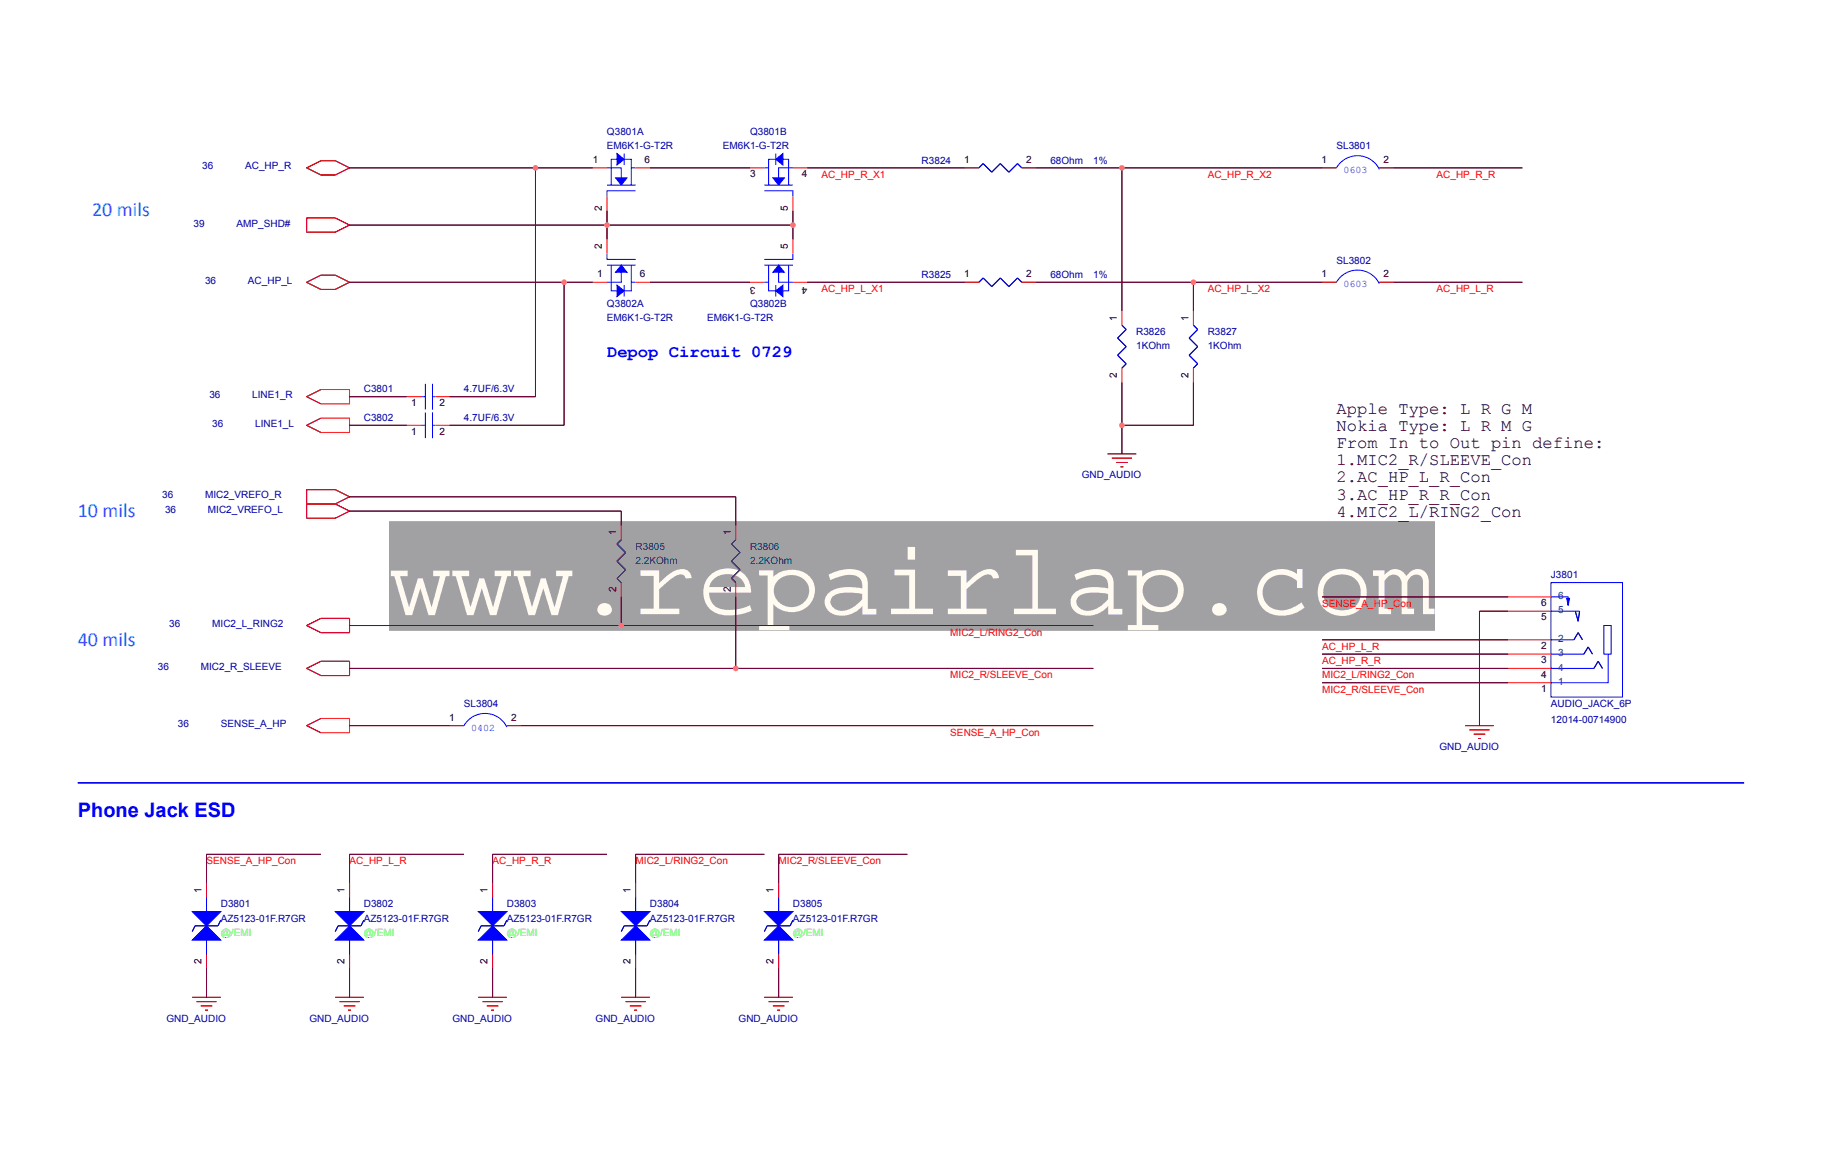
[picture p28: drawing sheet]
<svg xmlns="http://www.w3.org/2000/svg" width="220mm" height="139mm" viewBox="0 0 220 139" stroke-linecap="round" stroke-linejoin="round" font-family="sans-serif">
<defs><g id="words">
<text font-size="12.3" fill="#fffbf0" x="46.9" y="74">www.repairlap.com</text>
<g font-size="2.4" fill="#0080ff">
<text x="11.1" y="26.1">20 mils</text>
<text x="9.4" y="62.3">10 mils</text>
<text x="9.4" y="77.8">40 mils</text>
</g>
<text font-size="2.4" fill="#00f" x="9.4" y="98.5">Phone Jack ESD</text>
<text font-size="2.1" fill="#00f" x="73.2" y="43">Depop Circuit 0729</text>
<g font-size="2.1">
<text x="161.1" y="49.9">Apple Type: L R G M</text>
<text x="161.1" y="52">Nokia Type: L R M G</text>
<text x="161.1" y="54">From In to Out pin define:</text>
<text x="161.1" y="56.1">1.MIC2_R/SLEEVE_Con</text>
<text x="161.1" y="58.2">2.AC_HP_L_R_Con</text>
<text x="161.1" y="60.2">3.AC_HP_R_R_Con</text>
<text x="161.1" y="62.3">4.MIC2_L/RING2_Con</text>
</g>
<g font-size="1.2" fill="#0000a0">
<text x="73.2" y="16.3">Q3801A</text>
<text x="73.2" y="18">EM6K1-G-T2R</text>
<text x="87.1" y="18">EM6K1-G-T2R</text>
<text x="90.4" y="16.3">Q3801B</text>
<text x="161.1" y="18">SL3801</text>
<text x="24.4" y="20.4">36</text>
<text x="29.5" y="20.4">AC_HP_R</text>
<text x="111.1" y="19.7">R3824</text>
<text x="126.6" y="19.7">68Ohm</text>
<text x="131.8" y="19.7">1%</text>
<text x="23.3" y="27.3">39</text>
<text x="28.5" y="27.3">AMP_SHD#</text>
<text x="24.7" y="34.2">36</text>
<text x="29.9" y="34.2">AC_HP_L</text>
<text x="111.1" y="33.5">R3825</text>
<text x="126.6" y="33.5">68Ohm</text>
<text x="131.8" y="33.5">1%</text>
<text x="161.1" y="31.8">SL3802</text>
<text x="73.2" y="37">Q3802A</text>
<text x="73.2" y="38.7">EM6K1-G-T2R</text>
<text x="85.2" y="38.7">EM6K1-G-T2R</text>
<text x="90.4" y="37">Q3802B</text>
<text x="136.9" y="40.4">R3826</text>
<text x="145.6" y="40.4">R3827</text>
<text x="25.2" y="48">36</text>
<text x="30.4" y="48">LINE1_R</text>
<text x="43.8" y="47.3">C3801</text>
<text x="55.9" y="47.3">4.7UF/6.3V</text>
<text x="136.9" y="42.1">1KOhm</text>
<text x="145.6" y="42.1">1KOhm</text>
<text x="25.6" y="51.4">36</text>
<text x="30.7" y="51.4">LINE1_L</text>
<text x="43.8" y="50.7">C3802</text>
<text x="55.9" y="50.7">4.7UF/6.3V</text>
<text x="130.4" y="57.6">GND_AUDIO</text>
<text x="19.5" y="60.1">36</text>
<text x="19.9" y="61.8">36</text>
<text x="24.7" y="60.1">MIC2_VREFO_R</text>
<text x="25.1" y="61.8">MIC2_VREFO_L</text>
<text x="186.9" y="69.7">J3801</text>
<text x="20.4" y="75.6">36</text>
<text x="25.6" y="75.6">MIC2_L_RING2</text>
<text x="19" y="80.7">36</text>
<text x="24.2" y="80.7">MIC2_R_SLEEVE</text>
<text x="21.4" y="87.6">36</text>
<text x="26.6" y="87.6">SENSE_A_HP</text>
<text x="55.9" y="85.2">SL3804</text>
<text x="186.9" y="85.2">AUDIO_JACK_6P</text>
<text x="186.9" y="87.1">12014-00714900</text>
<text x="173.5" y="90.4">GND_AUDIO</text>
<text x="26.6" y="109.4">D3801</text>
<text x="26.6" y="111.1">AZ5123-01F.R7GR</text>
<text x="43.9" y="109.4">D3802</text>
<text x="43.9" y="111.1">AZ5123-01F.R7GR</text>
<text x="61.1" y="109.4">D3803</text>
<text x="61.1" y="111.1">AZ5123-01F.R7GR</text>
<text x="78.3" y="109.4">D3804</text>
<text x="78.3" y="111.1">AZ5123-01F.R7GR</text>
<text x="95.6" y="109.4">D3805</text>
<text x="95.6" y="111.1">AZ5123-01F.R7GR</text>
<text x="20.1" y="123.1">GND_AUDIO</text>
<text x="37.3" y="123.1">GND_AUDIO</text>
<text x="54.5" y="123.1">GND_AUDIO</text>
<text x="71.8" y="123.1">GND_AUDIO</text>
<text x="89" y="123.1">GND_AUDIO</text>
</g>
<g font-size="1.2">
<text x="71.4" y="19.6">1</text>
<text x="77.7" y="19.6">6</text>
<text x="90.4" y="21.4">3</text>
<text x="96.6" y="21.4">4</text>
<text x="116.2" y="19.6">1</text>
<text x="123.7" y="19.6">2</text>
<text x="159.3" y="19.6">1</text>
<text x="166.8" y="19.6">2</text>
<text x="72.6" y="25.4" transform="rotate(-90 72.6 25.4)">2</text>
<text x="95" y="25.5" transform="rotate(-90 95 25.5)">5</text>
<text x="72" y="33.4">1</text>
<text x="72.6" y="30.1" transform="rotate(-90 72.6 30.1)">2</text>
<text x="77.1" y="33.4">6</text>
<text x="91.1" y="34.6" transform="rotate(-180 91.1 34.6)">3</text>
<text x="95" y="30.1" transform="rotate(-90 95 30.1)">5</text>
<text x="97.3" y="34.6" transform="rotate(-180 97.3 34.6)">4</text>
<text x="116.2" y="33.4">1</text>
<text x="123.7" y="33.4">2</text>
<text x="159.3" y="33.4">1</text>
<text x="166.8" y="33.4">2</text>
<text x="134.6" y="38.7" transform="rotate(-90 134.6 38.7)">1</text>
<text x="143.2" y="38.7" transform="rotate(-90 143.2 38.7)">1</text>
<text x="134.6" y="45.6" transform="rotate(-90 134.6 45.6)">2</text>
<text x="143.2" y="45.6" transform="rotate(-90 143.2 45.6)">2</text>
<text x="49.6" y="48.9">1</text>
<text x="49.6" y="52.4">1</text>
<text x="53" y="48.9">2</text>
<text x="53" y="52.4">2</text>
<text x="74.3" y="64.5" transform="rotate(-90 74.3 64.5)">1</text>
<text x="88.1" y="64.5" transform="rotate(-90 88.1 64.5)">1</text>
<text x="74.3" y="71.4" transform="rotate(-90 74.3 71.4)">2</text>
<text x="88.1" y="71.4" transform="rotate(-90 88.1 71.4)">2</text>
<text x="185.7" y="74.8">5</text>
<text x="185.7" y="73.1">6</text>
<text x="185.7" y="83.4">1</text>
<text x="185.7" y="78.2">2</text>
<text x="185.7" y="80">3</text>
<text x="185.7" y="81.7">4</text>
<text x="54.1" y="86.9">1</text>
<text x="61.6" y="86.9">2</text>
<text x="24.3" y="107.6" transform="rotate(-90 24.3 107.6)">1</text>
<text x="41.5" y="107.6" transform="rotate(-90 41.5 107.6)">1</text>
<text x="58.8" y="107.6" transform="rotate(-90 58.8 107.6)">1</text>
<text x="76" y="107.6" transform="rotate(-90 76 107.6)">1</text>
<text x="93.2" y="107.6" transform="rotate(-90 93.2 107.6)">1</text>
<text x="24.3" y="116.2" transform="rotate(-90 24.3 116.2)">2</text>
<text x="41.5" y="116.2" transform="rotate(-90 41.5 116.2)">2</text>
<text x="58.8" y="116.2" transform="rotate(-90 58.8 116.2)">2</text>
<text x="76" y="116.2" transform="rotate(-90 76 116.2)">2</text>
<text x="93.2" y="116.2" transform="rotate(-90 93.2 116.2)">2</text>
</g>
<g font-size="1.2" fill="#f00">
<text x="99" y="21.4">AC_HP_R_X1</text>
<text x="145.6" y="21.4">AC_HP_R_X2</text>
<text x="173.1" y="21.4">AC_HP_R_R</text>
<text x="99" y="35.2">AC_HP_L_X1</text>
<text x="145.6" y="35.2">AC_HP_L_X2</text>
<text x="173.1" y="35.2">AC_HP_L_R</text>
<text x="114.5" y="76.6">MIC2_L/RING2_Con</text>
<text x="159.3" y="73.2">SENSE_A_HP_Con</text>
<text x="114.5" y="81.8">MIC2_R/SLEEVE_Con</text>
<text x="159.3" y="83.5">MIC2_R/SLEEVE_Con</text>
<text x="159.3" y="78.3">AC_HP_L_R</text>
<text x="159.3" y="80">AC_HP_R_R</text>
<text x="159.3" y="81.8">MIC2_L/RING2_Con</text>
<text x="114.5" y="88.7">SENSE_A_HP_Con</text>
<text x="24.9" y="104.2">SENSE_A_HP_Con</text>
<text x="42.1" y="104.2">AC_HP_L_R</text>
<text x="59.4" y="104.2">AC_HP_R_R</text>
<text x="76.6" y="104.2">MIC2_L/RING2_Con</text>
<text x="93.8" y="104.2">MIC2_R/SLEEVE_Con</text>
</g>
<g font-size="1.2" fill="#00f">
<text x="161.9" y="20.8">0603</text>
<text x="161.9" y="34.6">0603</text>
<text x="56.8" y="88.1">0402</text>
</g>
<g font-size="1.2" fill="#008000">
<text x="76.6" y="66.3">R3805</text>
<text x="76.6" y="68">2.2KOhm</text>
<text x="90.4" y="66.3">R3806</text>
<text x="90.4" y="68">2.2KOhm</text>
</g>
<g font-size="1.2" fill="#004080">
<text x="187.8" y="77.4">2</text>
<text x="187.8" y="73.9">5</text>
<text x="187.8" y="72.2">6</text>
<text x="187.8" y="82.5">1</text>
<text x="187.8" y="79.1">3</text>
<text x="187.8" y="80.8">4</text>
</g>
<g font-size="1.2" fill="#0f0">
<text x="26.6" y="112.8">@/EMI</text>
<text x="43.9" y="112.8">@/EMI</text>
<text x="61.1" y="112.8">@/EMI</text>
<text x="78.3" y="112.8">@/EMI</text>
<text x="95.6" y="112.8">@/EMI</text>
</g>
</g></defs>
<path d="M46.9 62.9h126v13.1h-126z" fill="#a1a1a3" stroke="#a1a1a3" stroke-width=".12"/>
<path d="M143.8 39.2l.5 .5zM143.3 40.7l1-1zM143.3 42.8l1 1zM143.3 40.7l1 1.1zM144.3 43.8l-.5 .6zM144.3 41.8l-1 1zM43.9 110.9l-.4 .7z" fill="#000"/>
<path d="M143.8 39.2l.5 .5-1 1 1 1.1-1 1 1 1-.5 .6M43.9 110.9l-.4 .7h-2.8" fill="none" stroke="#00f" stroke-width=".12"/>
<path d="M143.8 37.5v1.7M143.8 44.4v1.7" fill="none" stroke="#f00" stroke-width=".12"/>
<path d="M40.7 111.6h2.8" fill="none" stroke="#000" stroke-width=".12"/>
<path d="M40.4 109.9h3.5l-1.8 1.7z" fill="#00f"/>
<path d="M40.4 109.9h3.5l-1.8 1.7z" fill="none" stroke="#00f" stroke-width=".12"/>
<path d="M42.1 111.6l1.8 1.7h-3.5z" fill="#00f"/>
<path d="M92.1 23h3.5v.7M92.1 22.3h3.5M40.7 111.6l-.3 .7M42.1 108.1v1.8M42.1 113.3v1.7M42.1 111.6l1.8 1.7h-3.5z" fill="none" stroke="#00f" stroke-width=".12"/>
<path d="M40.7 111.6l-.3 .7zM42.1 108.1v1.8zM42.1 113.3v1.7zM42.1 106.4v1.7zM42.1 115v1.8z" fill="#000"/>
<path d="M42.1 106.4v1.7M42.1 115v1.8" fill="none" stroke="#f00" stroke-width=".12"/>
<path d="M93.1 21.4h1.4l-.7 .9z" fill="#00f"/>
<path d="M92.1 20.2h.5v2.1M93.1 21.4h1.4l-.7 .9zM95 20.2v2.1M95.6 20.2h-1.8v1.2" fill="none" stroke="#00f" stroke-width=".12"/>
<path d="M93.5 19.2l.9-.7v1.4z" fill="#00f"/>
<path d="M93.5 19.2h-.9v1M93.5 19.2l.9-.7v1.4zM93.5 18.5v1.4M94.4 19.2h.6v1M135.2 39.2l.5 .5-1 1 1 1.1-1 1 1 1-.5 .6M61.1 110.9l-.4 .7h-2.7" fill="none" stroke="#00f" stroke-width=".12"/>
<path d="M90.4 20.2h1.7M95.6 23.7v1.7M95.6 20.2h1.7M135.2 37.5v1.7M135.2 44.4v1.7" fill="none" stroke="#f00" stroke-width=".12"/>
<path d="M135.2 39.2l.5 .5zM134.7 40.7l1-1zM134.7 42.8l1 1zM134.7 40.7l1 1.1zM135.7 43.8l-.5 .6zM135.7 41.8l-1 1zM61.1 110.9l-.4 .7z" fill="#000"/>
<path d="M58 111.6h2.7" fill="none" stroke="#000" stroke-width=".12"/>
<path d="M57.6 109.9h3.5l-1.7 1.7z" fill="#00f"/>
<path d="M57.6 109.9h3.5l-1.7 1.7z" fill="none" stroke="#00f" stroke-width=".12"/>
<path d="M59.4 111.6l1.7 1.7h-3.5z" fill="#00f"/>
<path d="M161.1 34a2.93 2.93 0 0 1 5.1 .2M161.1 20.2a2.93 2.93 0 0 1 5.1 .2M50.7 47.8h.6M51.3 46.3v3.1M52.1 46.3v3.1M52.1 47.8h.4M58 111.6l-.4 .7M59.4 111.6l1.7 1.7h-3.5zM59.4 108.1v1.8M59.4 113.3v1.7M78.3 110.9l-.3 .7h-2.8" fill="none" stroke="#00f" stroke-width=".12"/>
<g fill="#000">
<path d="M159.3 34h1.8zM159.3 20.2h1.8zM166.2 34h1.8zM166.2 20.2h1.8zM74.4 69.7l.5 .5zM74.4 67.6l1 1.1zM74.4 65.6l1 1zM74.9 65.1l-.5 .5zM75.4 68.7l-1 1zM75.4 66.6l-1 1zM58 111.6l-.4 .7zM59.4 108.1v1.8z"/>
<path d="M59.4 113.3v1.7zM59.4 106.4v1.7zM59.4 115v1.8zM78.3 110.9l-.3 .7z"/>
</g>
<path d="M159.3 34h1.8M159.3 20.2h1.8M166.2 34h1.8M166.2 20.2h1.8M49 47.8h1.7M52.5 47.8h1.7M74.9 63.3v1.8M74.9 70.2v1.7M59.4 106.4v1.7M59.4 115v1.8" fill="none" stroke="#f00" stroke-width=".12"/>
<path d="M74.9 65.1l-.5 .5 1 1-1 1 1 1.1-1 1 .5 .5" fill="none" stroke="#008000" stroke-width=".12"/>
<path d="M75.2 111.6h2.8" fill="none" stroke="#000" stroke-width=".12"/>
<path d="M74.9 109.9h3.4l-1.7 1.7z" fill="#00f"/>
<path d="M74.9 109.9h3.4l-1.7 1.7z" fill="none" stroke="#00f" stroke-width=".12"/>
<path d="M76.6 111.6l1.7 1.7h-3.4z" fill="#00f"/>
<path d="M73.2 30.6v.7h3.4M73.2 32h3.4M50.7 51.3h.6M51.3 49.7v3.1M52.1 49.7v3.1M52.1 51.3h.4M75.2 111.6l-.3 .7M76.6 111.6l1.7 1.7h-3.4zM76.6 108.1v1.8M76.6 113.3v1.7" fill="none" stroke="#00f" stroke-width=".12"/>
<path d="M75.2 111.6l-.3 .7zM76.6 108.1v1.8zM76.6 113.3v1.7zM76.6 106.4v1.7zM76.6 115v1.8z" fill="#000"/>
<path d="M49 51.3h1.7M52.5 51.3h1.7M76.6 106.4v1.7M76.6 115v1.8" fill="none" stroke="#f00" stroke-width=".12"/>
<path d="M74.9 32l.7 .8h-1.4z" fill="#00f"/>
<path d="M73.7 32v2M74.9 32l.7 .8h-1.4zM74.9 32.8v1.2h-1.7M76.1 32v2h.5" fill="none" stroke="#00f" stroke-width=".12"/>
<path d="M74.4 34.4l.8 .7-.8 .6z" fill="#00f"/>
<path d="M73.7 34v1.1h.7M74.4 34.4l.8 .7-.8 .6zM75.2 34.4v1.3M76.1 34v1.1h-.9M95.6 110.9l-.4 .7h-2.7" fill="none" stroke="#00f" stroke-width=".12"/>
<path d="M71.4 34h1.8M73.2 28.9v1.7M76.6 34h1.7" fill="none" stroke="#f00" stroke-width=".12"/>
<path d="M92.5 111.6h2.7" fill="none" stroke="#000" stroke-width=".12"/>
<path d="M95.6 110.9l-.4 .7z" fill="#000"/>
<path d="M92.1 109.9h3.5l-1.8 1.7z" fill="#00f"/>
<path d="M92.1 109.9h3.5l-1.8 1.7z" fill="none" stroke="#00f" stroke-width=".12"/>
<path d="M93.8 111.6l1.8 1.7h-3.5z" fill="#00f"/>
<path d="M92.1 32h3.5M95.6 30.6v.7h-3.5M123.1 20.2l-.5-.5-1 1.1-1-1.1-1.1 1.1-1-1.1-.5 .5M92.5 111.6l-.4 .7M93.8 111.6l1.8 1.7h-3.5zM93.8 108.1v1.8M93.8 113.3v1.7" fill="none" stroke="#00f" stroke-width=".12"/>
<g fill="#000">
<path d="M118.5 19.7l1 1.1zM120.6 19.7l1 1.1zM122.6 19.7l.5 .5zM118 20.2l.5-.5zM116.2 20.2h1.8zM119.5 20.8l1.1-1.1zM121.6 20.8l1-1.1zM123.1 20.2h1.8zM92.5 111.6l-.4 .7zM93.8 108.1v1.8zM93.8 113.3v1.7zM93.8 106.4v1.7z"/>
<path d="M93.8 115v1.8z"/>
</g>
<path d="M116.2 20.2h1.8M123.1 20.2h1.8M93.8 106.4v1.7M93.8 115v1.8" fill="none" stroke="#f00" stroke-width=".12"/>
<path d="M93.8 32l.7 .8h-1.4z" fill="#00f"/>
<path d="M92.6 32v2h-.5M93.8 32l.7 .8h-1.4zM93.8 32.8v1.2h1.8M95 32v2" fill="none" stroke="#00f" stroke-width=".12"/>
<path d="M93.5 35.1l.9-.7v1.3z" fill="#00f"/>
<path d="M92.6 34v1.1h.9M93.5 35.1l.9-.7v1.3zM93.5 34.4v1.3M95 34v1.1h-.6M26.6 110.9l-.3 .7h-2.8" fill="none" stroke="#00f" stroke-width=".12"/>
<path d="M90.4 34h1.7M95.6 28.9v1.7M95.6 34h1.7" fill="none" stroke="#f00" stroke-width=".12"/>
<path d="M23.5 111.6h2.8" fill="none" stroke="#000" stroke-width=".12"/>
<path d="M26.6 110.9l-.3 .7z" fill="#000"/>
<path d="M23.2 109.9h3.4l-1.7 1.7z" fill="#00f"/>
<path d="M23.2 109.9h3.4l-1.7 1.7z" fill="none" stroke="#00f" stroke-width=".12"/>
<path d="M24.9 111.6l1.7 1.7h-3.4z" fill="#00f"/>
<path d="M73.2 22.3h3.4M76.6 23h-3.4v.7M118 34l.5-.5 1 1 1.1-1 1 1 1-1 .5 .5M23.5 111.6l-.3 .7M24.9 111.6l1.7 1.7h-3.4zM24.9 108.1v1.8M24.9 113.3v1.7" fill="none" stroke="#00f" stroke-width=".12"/>
<g fill="#000">
<path d="M118 34l.5-.5zM116.2 34h1.8zM118.5 33.5l1 1zM119.5 34.5l1.1-1zM120.6 33.5l1 1zM121.6 34.5l1-1zM122.6 33.5l.5 .5zM123.1 34h1.8zM88.2 69.7l.5 .5zM88.2 67.6l1 1.1zM88.2 65.6l1 1zM88.7 65.1l-.5 .5z"/>
<path d="M89.2 68.7l-1 1zM89.2 66.6l-1 1zM23.5 111.6l-.3 .7zM24.9 108.1v1.8zM24.9 113.3v1.7zM24.9 106.4v1.7zM24.9 115v1.8z"/>
</g>
<path d="M116.2 34h1.8M123.1 34h1.8M88.7 63.3v1.8M88.7 70.2v1.7M24.9 106.4v1.7M24.9 115v1.8" fill="none" stroke="#f00" stroke-width=".12"/>
<path d="M88.7 65.1l-.5 .5 1 1-1 1 1 1.1-1 1 .5 .5" fill="none" stroke="#008000" stroke-width=".12"/>
<path d="M74.2 21.4h1.4l-.7 .9z" fill="#00f"/>
<path d="M73.2 20.2h1.7v1.2M73.7 20.2v2.1M74.2 21.4h1.4l-.7 .9zM76.6 20.2h-.5v2.1" fill="none" stroke="#00f" stroke-width=".12"/>
<path d="M74.4 18.5l.8 .7-.8 .7z" fill="#00f"/>
<path d="M74.4 18.5l.8 .7-.8 .7zM74.4 19.2h-.7v1M75.2 19.2h.9v1M75.2 18.5v1.4M186.9 71.9h2.1v1.1M186.9 78.8h4l.5-.8 .5 .8M189.9 73.7l.3 1.2 .2-1.2h-3.5M190.7 77.1l-.5-.8-.5 .8h-2.8M193.3 75.4h.9v3.4h-.9zM193.8 78.8v3.5h-6.9M193.1 80.6l-.5-.9-.5 .9h-5.2" fill="none" stroke="#00f" stroke-width=".12"/>
<path d="M71.4 20.2h1.8M73.2 23.7v1.7M76.6 20.2h1.7" fill="none" stroke="#f00" stroke-width=".12"/>
<path d="M190.2 76.3l-.5 .8zM190.2 76.3l.5 .8zM189.9 73.7l.3 1.2zM190.4 73.7l-.2 1.2zM191.4 78l-.5 .8zM191.4 78l.5 .8zM192.6 79.7l.5 .9zM192.6 79.7l-.5 .9z" fill="#000"/>
<path d="M188.8 72.1h.4l-.2 .9z" fill="#00f"/>
<path d="M186.9 70.2h8.6v13.8h-8.6zM188.8 72.1h.4l-.2 .9zM55.9 87.5a2.93 2.93 0 0 1 5.2 .1" fill="none" stroke="#00f" stroke-width=".12"/>
<g fill="none" stroke="#f00" stroke-width=".12">
<path d="M37 26.3h3.4l1.7 .8-1.7 .9h-3.4zM37 20.2l1.7-.8h1.7l1.7 .8-1.7 .9h-1.7zM37 34l1.7-.8h1.7l1.7 .8-1.7 .9h-1.7zM37 59h3.4l1.7 .9-1.7 .8 1.7 .9-1.7 .9h-3.4zM37 51.3l1.7-.9h3.4v1.7h-3.4zM37 47.8l1.7-.8h3.4v1.7h-3.4zM133.5 54.7h3.4M134 55.2h2.4M134.5 55.7h1.4M135 56.3h.4M37 60.7h3.4M37 75.4l1.7-.9h3.4v1.8h-3.4z"/>
<path d="M181.8 77.1h5.1M181.8 78.8h5.1M181.8 73.7h5.1M181.8 71.9h5.1M37 87.5l1.7-.9h3.4v1.7h-3.4zM37 80.6l1.7-.9h3.4v1.7h-3.4zM54.2 87.5h1.7M61.1 87.5h1.7M176.6 87.5h3.4M177.1 88h2.4M177.6 88.5h1.4M178.1 89h.4"/>
<path d="M181.8 82.3h5.1M181.8 80.6h5.1M23.2 120.2h3.4M23.7 120.7h2.4M24.2 121.2h1.4M24.7 121.8h.4M40.4 120.2h3.5M40.9 120.7h2.4M41.4 121.2h1.4M42 121.8h.3M57.6 120.2h3.5M58.2 120.7h2.4"/>
<path d="M58.7 121.2h1.4M59.2 121.8h.3M74.9 120.2h3.4M75.4 120.7h2.4M75.9 121.2h1.4M76.4 121.8h.4M92.1 120.2h3.5M92.6 120.7h2.4M93.1 121.2h1.4M93.7 121.8h.3"/>
</g>
<g fill="#000">
<path d="M38.7 19.4h1.7zM40.4 19.4l1.7 .8zM37 26.3v1.7zM37 20.2l1.7-.8zM37 34l1.7-.8zM37 20.2l1.7 .9zM38.7 33.2h1.7zM37 34l1.7 .9zM40.4 28l1.7-.9zM38.7 21.1h1.7zM40.4 33.2l1.7 .8zM38.7 34.9h1.7z"/>
<path d="M40.4 26.3l1.7 .8zM40.4 21.1l1.7-.9zM40.4 34.9l1.7-.9zM73.2 25.4v1.7zM73.2 27.1v1.8zM95.6 25.4v1.7zM95.6 27.1v1.8zM37 59v1.7zM37 51.3l1.7 .8zM37 47.8l1.7 .9zM37 51.3l1.7-.9zM37 47.8l1.7-.8z"/>
<path d="M40.4 59l1.7 .9zM135 56.3h.4zM134.5 55.7h1.4zM37 60.7v1.8zM37 75.4l1.7-.9zM37 75.4l1.7 .9zM40.4 60.7l1.7-.8zM40.4 62.5l1.7-.9zM40.4 60.7l1.7 .9zM42.1 79.7v1.7zM42.1 74.5v1.8zM74.9 61.6v1.7z"/>
<path d="M37 87.5l1.7-.9zM37 80.6l1.7-.9zM37 87.5l1.7 .8zM37 80.6l1.7 .8zM54.2 87.5h1.7zM61.1 87.5h1.7zM178.1 89h.4zM177.6 88.5h1.4zM24.7 121.8h.4zM24.2 121.2h1.4zM42 121.8h.3zM41.4 121.2h1.4z"/>
<path d="M59.2 121.8h.3zM58.7 121.2h1.4zM76.4 121.8h.4zM75.9 121.2h1.4zM93.7 121.8h.3zM93.1 121.2h1.4z"/>
</g>
<g fill="none" stroke="#000" stroke-width=".12">
<path d="M37 26.3h3.4M37 28h3.4M42.1 27.1h53.5M42.1 34h29.3M42.1 20.2h29.3M64.5 20.2v27.6h-10.3M68 34v17.3h-13.8M78.3 34h12.1M78.3 20.2h12.1M97.3 34h18.9M97.3 20.2h18.9M124.9 34h34.4"/>
<path d="M124.9 20.2h34.4M135.2 20.2v17.3M143.8 34v3.5M168 34h15.5M168 20.2h15.5M37 59h3.4M42.1 51.3h6.9M42.1 47.8h6.9M42.1 59.9h46.6v3.4M133.5 54.7h3.4M134 55.2h2.4M135.2 46.1v8.6"/>
<path d="M143.8 46.1v5.2h-8.6M37 60.7h3.4M37 62.5h3.4M38.7 79.7h3.4M38.7 74.5h3.4M38.7 76.3h3.4M42.1 75.4h89.7M42.1 61.6h32.8M74.9 71.9v3.5M88.7 71.9v8.7M159.3 77.1h22.5M159.3 78.8h22.5"/>
<path d="M159.3 71.9h22.5M181.8 73.7h-3.5v13.8M38.7 81.4h3.4M42.1 87.5h12.1M42.1 80.6h89.7M62.8 87.5h69M159.3 80.6h22.5M159.3 82.3h22.5M176.6 87.5h3.4M177.1 88h2.4M24.9 116.8v3.4M38.7 103h-13.8v3.4"/>
<path d="M42.1 116.8v3.4M55.9 103h-13.8v3.4M59.4 116.8v3.4M73.2 103h-13.8v3.4M76.6 116.8v3.4M92.1 103h-15.5v3.4M93.8 116.8v3.4M109.4 103h-15.6v3.4M23.2 120.2h3.4M23.7 120.7h2.4M40.4 120.2h3.5M40.9 120.7h2.4"/>
<path d="M57.6 120.2h3.5M58.2 120.7h2.4M74.9 120.2h3.4M75.4 120.7h2.4M92.1 120.2h3.5M92.6 120.7h2.4"/>
</g>
<g fill="none" stroke="#800040" stroke-width=".12">
<path d="M42.1 27.1h53.5M42.1 34h29.3M42.1 20.2h29.3M64.5 20.2v27.6h-10.3M68 34v17.3h-13.8M73.2 25.4v3.5M78.3 34h12.1M78.3 20.2h12.1M95.6 25.4v3.5M97.3 34h18.9M97.3 20.2h18.9M124.9 34h34.4"/>
<path d="M124.9 20.2h34.4M135.2 20.2v17.3M143.8 34v3.5M168 34h15.5M168 20.2h15.5M42.1 51.3h6.9M42.1 47.8h6.9M42.1 59.9h46.6v3.4M135.2 46.1v8.6M143.8 46.1v5.2h-8.6M42.1 75.4h89.7M42.1 61.6h32.8v1.7"/>
<path d="M74.9 71.9v3.5M88.7 71.9v8.7M159.3 77.1h22.5M159.3 78.8h22.5M159.3 71.9h22.5M181.8 73.7h-3.5v13.8M42.1 87.5h12.1M42.1 80.6h89.7M62.8 87.5h69M159.3 80.6h22.5M159.3 82.3h22.5M24.9 116.8v3.4"/>
<path d="M38.7 103h-13.8v3.4M42.1 116.8v3.4M55.9 103h-13.8v3.4M59.4 116.8v3.4M73.2 103h-13.8v3.4M76.6 116.8v3.4M92.1 103h-15.5v3.4M93.8 116.8v3.4M109.4 103h-15.6v3.4"/>
</g>
<g fill="#f0f">
<circle cx="88.7" cy="80.6" r=".35"/>
<circle cx="95.6" cy="27.1" r=".35"/>
<circle cx="73.2" cy="27.1" r=".35"/>
<circle cx="64.5" cy="20.2" r=".35"/>
<circle cx="68" cy="34" r=".35"/>
<circle cx="74.9" cy="75.4" r=".35"/>
<circle cx="143.8" cy="34" r=".35"/>
<circle cx="135.2" cy="20.2" r=".35"/>
<circle cx="135.2" cy="51.3" r=".35"/>
</g>
<path d="M9.4 94.4h200.8" fill="none" stroke="#000" stroke-width=".12"/>
<path d="M9.4 94.4h200.8" fill="none" stroke="#00f" stroke-width=".17"/>
<use href="#words"/>
</svg>
